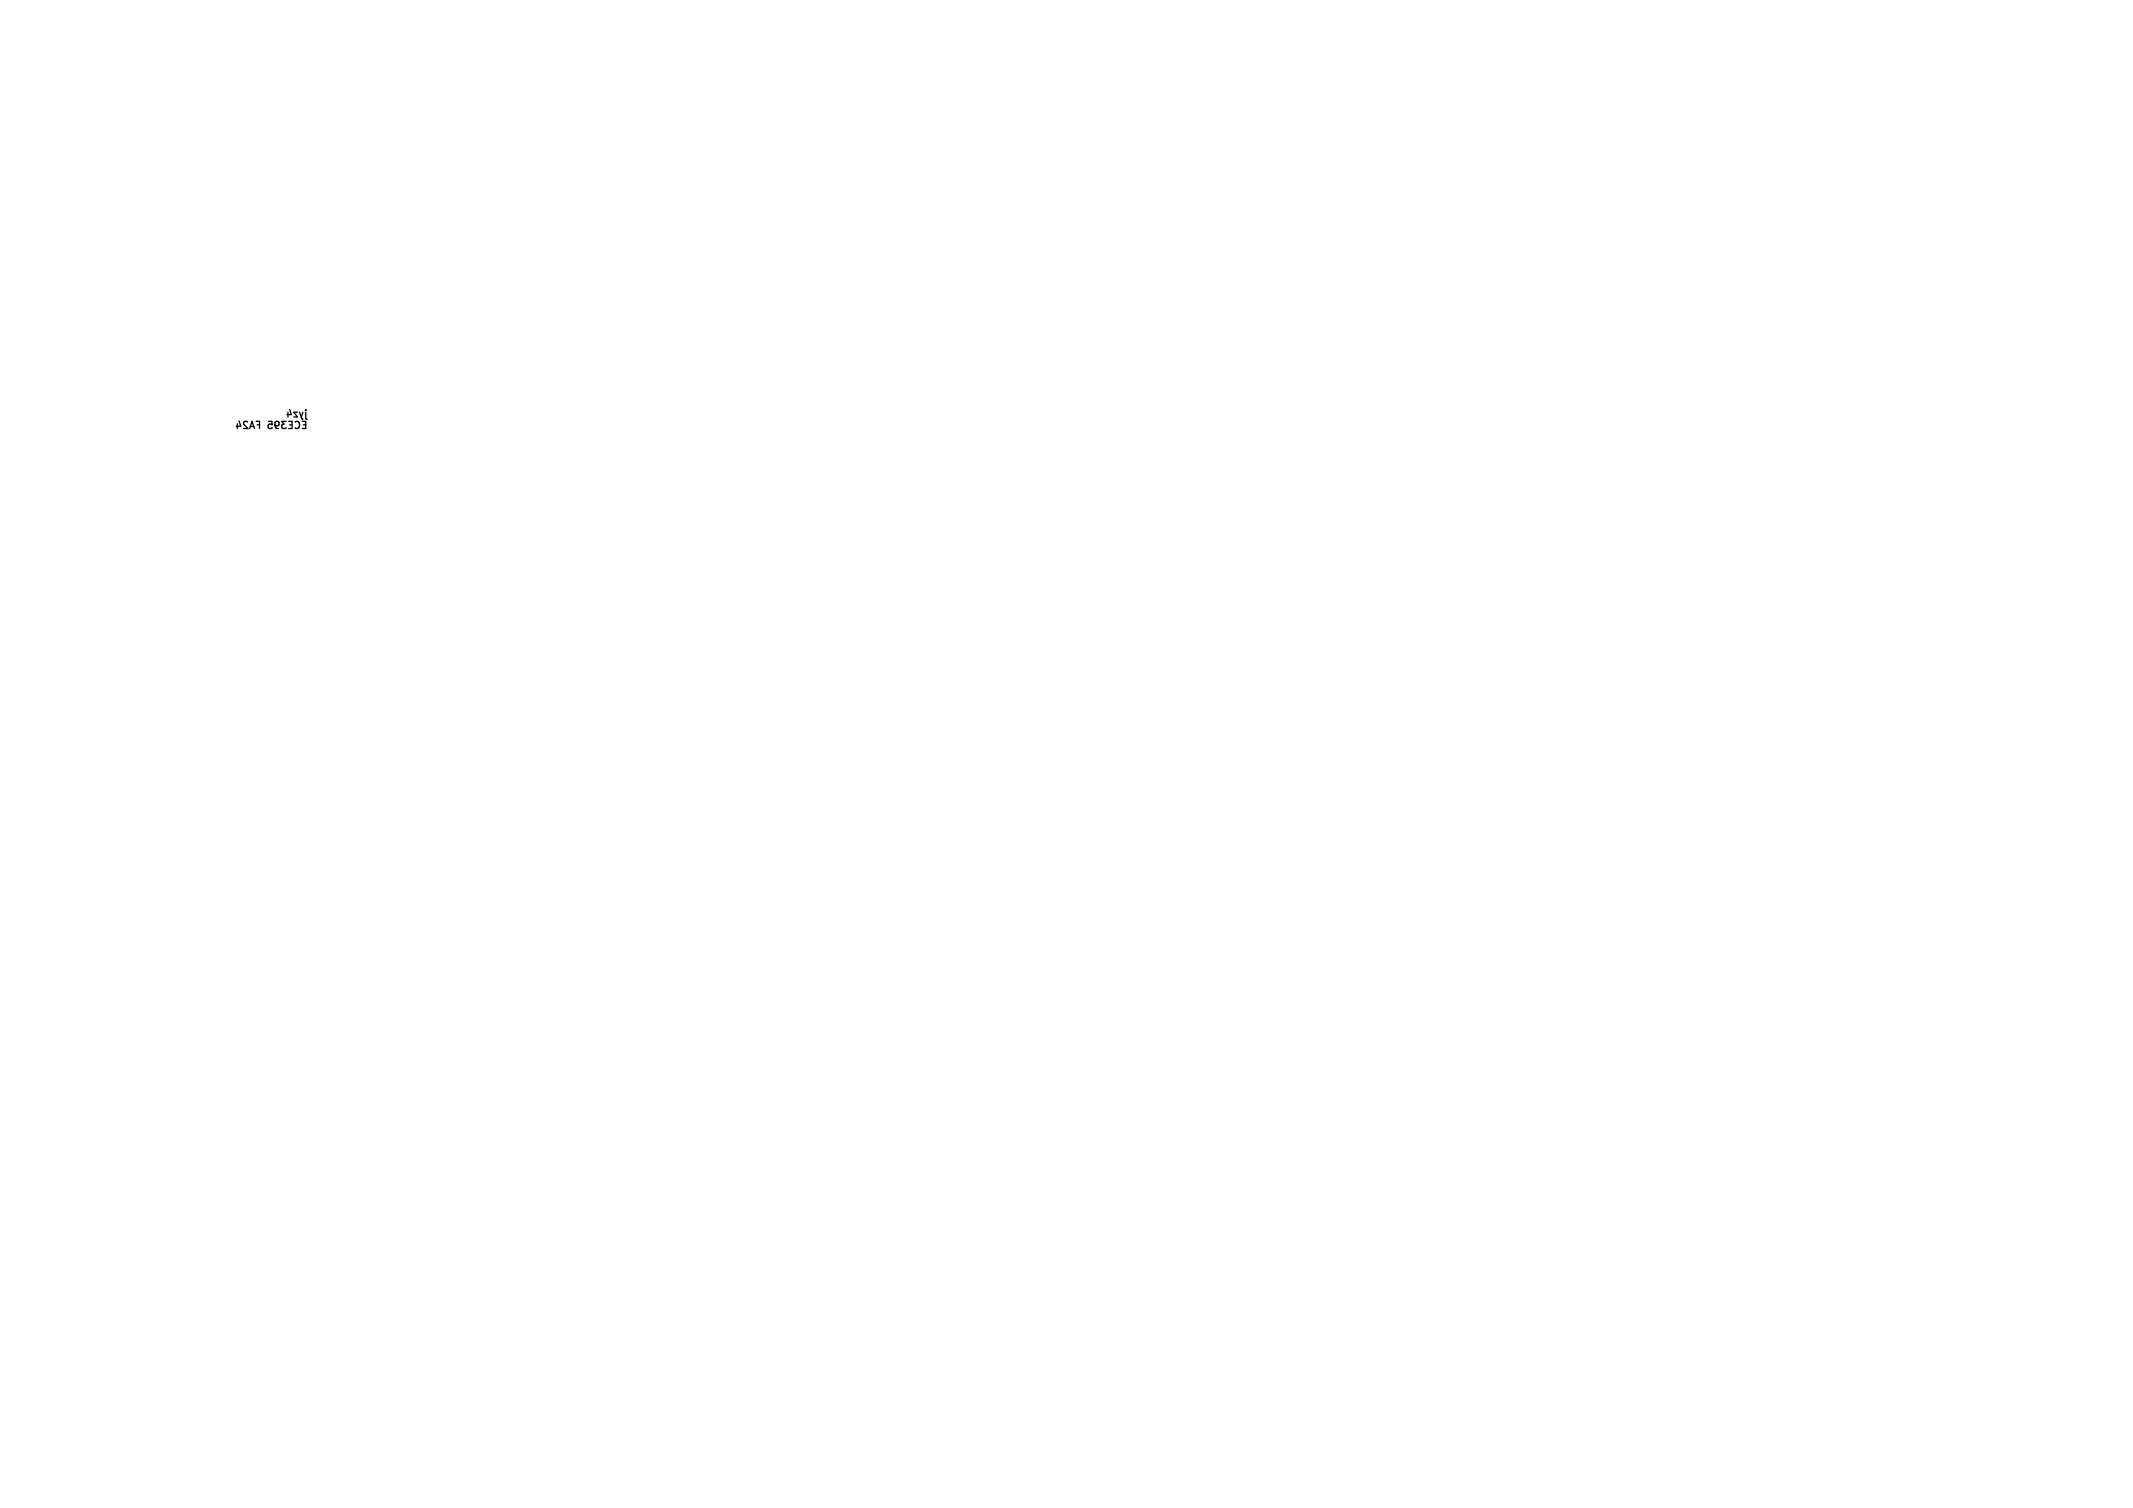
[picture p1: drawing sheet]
<svg xmlns="http://www.w3.org/2000/svg" width="297mm" height="210mm" viewBox="0 0 297 210" stroke-linecap="round" stroke-linejoin="round" font-family="sans-serif">
<defs><g id="words">
<text font-size="1.4" x="42.9" y="58.4">jyz4</text>
</g></defs>
<g fill="none" stroke="#000" stroke-width=".18">
<path d="M33 59v.7M33.3 58.6l.2 .7h-.6M34.5 58.8l-.4-.1-.2 .3 .6 .7h-.6M34.8 59.7l.3-1 .3 1M34.9 59.4h.4M35.7 58.7h.4v1M35.8 59.2h.3M37.4 58.7h.5v.5l-.1-.1h-.4l-.1 .1 .1 .4 .1 .1 .4-.1M38.3 59.1l.2 .2h.2l.2-.2-.1-.4h-.3l-.2 .1a.66 .66 0 0 0 .3 .9h.2M39.9 58.7h-.7l.4 .4-.3 .1v.4l.1 .1 .5-.1M40.1 57.4v.7M40.2 58.7h.5v1h-.5"/>
<path d="M40.3 57l.3 .7h-.6M40.3 59.2h.4M41.1 58.8a.47 .47 0 0 1 .7 .3 .47 .47 0 0 1-.5 .6l-.2-.1M41.4 57.4h-.5l.5 .7h-.5M41.7 57.4l.3 .7M42 58.1l.2 .3M42.1 58.7h.5v1h-.5M42.2 57.4l-.2 .7M42.2 59.2h.4"/>
</g>
<use href="#words"/>
</svg>
